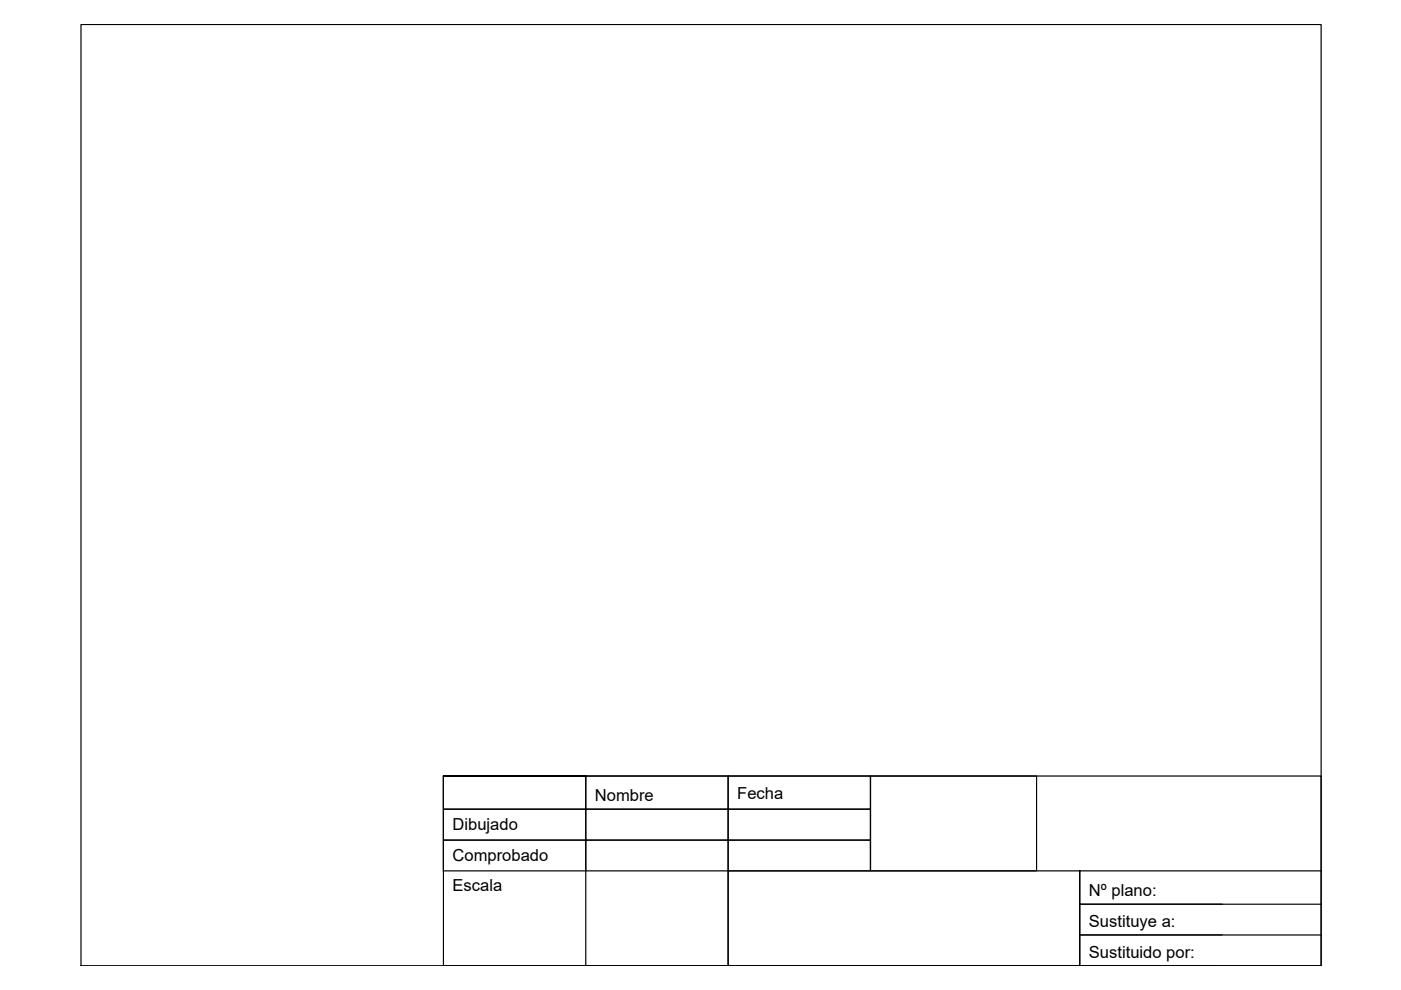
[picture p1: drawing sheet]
<svg xmlns="http://www.w3.org/2000/svg" width="297mm" height="210mm" viewBox="0 0 297 210" stroke-linecap="round" stroke-linejoin="round" font-family="sans-serif">
<defs><g id="words">
<g font-size="3.5">
<text x="126.1" y="169.9">Nombre</text>
<text x="156.3" y="169.4">Fecha</text>
<text x="96" y="176.1">Dibujado</text>
<text x="96" y="182.5">Comprobado</text>
<text x="96" y="189">Escala</text>
<text x="230.9" y="190">Nº plano:</text>
<text x="230.9" y="196.5">Sustituye a:</text>
<text x="230.9" y="203.1">Sustituido por:</text>
</g>
</g></defs>
<!-- layer: 0 -->
<g fill="none" stroke="#000" stroke-width=".25">
<path d="M17.2 5.2h262.9v199.6h-262.9zM94 164.5v7.1h30.2v-7.1h-30.2h186.1v40.3h-186.1zM94 171.6h30.2v6.5h-30.2zM94 178.1h30.2v6.5h-30.2zM124.2 164.5h30.2v7.1h-30.2zM124.2 171.6h30.2v6.5h-30.2zM124.2 178.1h30.2v6.5h-30.2zM154.4 164.5h30.2v7.1h-30.2zM154.4 171.6h30.2v6.5h-30.2zM154.4 178.1h30.2v6.5h-30.2zM184.6 164.5h35.2v20.1h-35.2zM124.2 184.6v20.2"/>
<path d="M154.4 184.6v20.2M280.1 184.6h-125.7v20.2h74.5v-20.2v7.1h30.2M280.1 191.7h-51.2v6.5h30.2M280.1 198.2h-51.2v6.6h30.2"/>
</g>
<use href="#words"/>
</svg>
